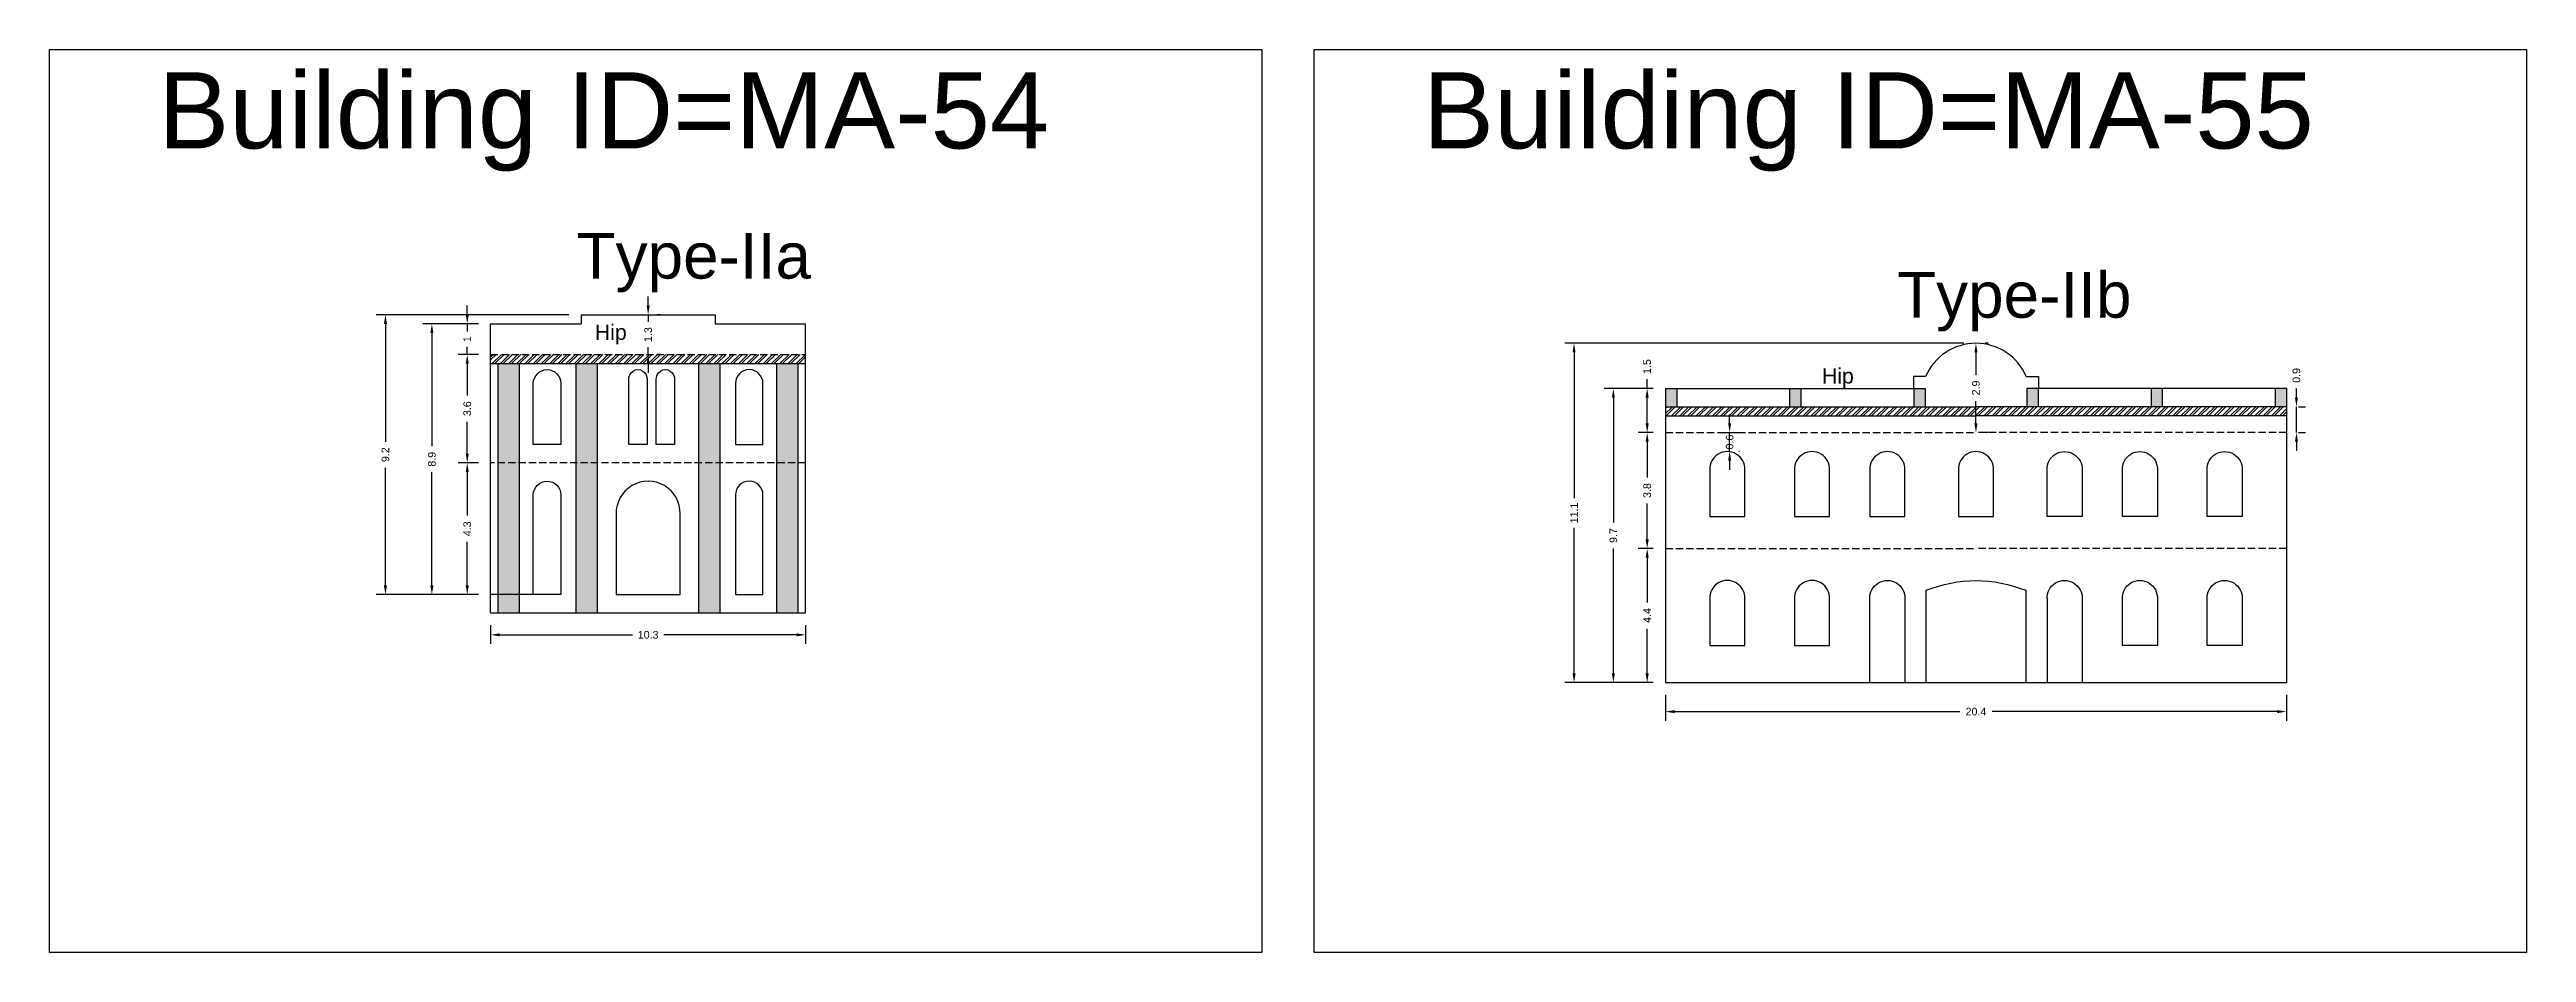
# Model space of a CAD drawing. Header units: metres. Extents: x 3416649 to 3417100, y -6712966 to -6712690.
# Drawn here: x 3416784.6 to 3416865.8, y -6712887 to -6712857.4 of the extents above; entities that cross this region are included whole.
import ezdxf

# ---------------------------------------------------------------- set-up
doc = ezdxf.new("R2010")
doc.units = ezdxf.units.M
doc.linetypes.add('ACAD_ISO02W100', pattern=[15, 12, -3])
doc.layers.add('Dotted', color=7, linetype='ACAD_ISO02W100', plot=False)
doc.styles.get("Standard").update_dxf_attribs({"font": 'arial.ttf'})
doc.dimstyles.new('ISO-25', dxfattribs={"dimtxt": 0.25, "dimasz": 0.3, "dimexe": 0.3, "dimexo": 0.4, "dimgap": 0.2, "dimtad": 0, "dimdec": 1, "dimdsep": 46, "dimtxsty": 'Standard', "dimcen": 2.5, "dimadec": 0, "dimazin": 0, "dimtfac": 1, "dimtdec": 1, "dimtmove": 0, "dimatfit": 3, "dimfxl": 1, "dimarcsym": 0})

msp = doc.modelspace()

# ---------------------------------------------------------------- texts
at = {"attachment_point": 1}
for s, width, heights, insert, char_height in [('Building ID=MA-54', 67.86454, [0.517], (3416788.181, -6712858.163), 2.5), ('Building ID=MA-55', 67.86454, [0.517], (3416829.652, -6712858.163), 2.5), ('Type-IIa ', 9.99112, [0.517], (3416801.9, -6712863.432), 1.5), ('Type-IIb ', 9.99112, [0.517], (3416845.201, -6712864.715), 1.5), ('Hip', 1.17554, [0], (3416802.497, -6712866.441), 0.5), ('Hip', 1.17554, [0], (3416842.734, -6712867.874), 0.5)]:
    msp.add_mtext_dynamic_manual_height_columns(s, width=width, gutter_width=12.5, heights=heights, dxfattribs=dict(at, insert=insert, char_height=char_height))

# ---------------------------------------------------------------- blocks, each defined once
blk = doc.blocks.new('*D439')
at = {"color": 0, "lineweight": -2, "transparency": 16777216}
for p, q in [((3416798.682, -6712870.979), (3416798.015, -6712870.979)), ((3416798.315, -6712871.279), (3416798.315, -6712872.707)), ((3416798.315, -6712874.999), (3416798.315, -6712873.572)), ((3416798.682, -6712875.299), (3416798.015, -6712875.299))]:
    blk.add_line(p, q, dxfattribs=at)
at = {"color": 0, "transparency": 16777216}
for points in [[(3416798.265, -6712871.279), (3416798.365, -6712871.279), (3416798.315, -6712870.979)], [(3416798.265, -6712874.999), (3416798.365, -6712874.999), (3416798.315, -6712875.299)]]:
    blk.add_solid(points, dxfattribs=at)
at = {"layer": 'Defpoints', "color": 0, "transparency": 16777216}
for p in [(3416798.315, -6712870.979), (3416799.082, -6712870.979), (3416799.082, -6712875.299)]:
    blk.add_point(p, dxfattribs=at)
at = {"color": 0, "transparency": 16777216, "insert": (3416798.315, -6712873.139), "char_height": 0.25, "attachment_point": 5, "rotation": 90}
blk.add_mtext('4.3', dxfattribs=at)
blk = doc.blocks.new('*D440')
at = {"color": 0, "lineweight": -2, "transparency": 16777216}
for p, q in [((3416798.682, -6712867.419), (3416798.015, -6712867.419)), ((3416798.315, -6712867.719), (3416798.315, -6712868.772)), ((3416798.315, -6712870.679), (3416798.315, -6712869.627)), ((3416798.682, -6712870.979), (3416798.015, -6712870.979))]:
    blk.add_line(p, q, dxfattribs=at)
at = {"color": 0, "transparency": 16777216}
for points in [[(3416798.265, -6712867.719), (3416798.365, -6712867.719), (3416798.315, -6712867.419)], [(3416798.265, -6712870.679), (3416798.365, -6712870.679), (3416798.315, -6712870.979)]]:
    blk.add_solid(points, dxfattribs=at)
at = {"layer": 'Defpoints', "color": 0, "transparency": 16777216}
for p in [(3416798.315, -6712867.419), (3416799.082, -6712867.419), (3416799.082, -6712870.979)]:
    blk.add_point(p, dxfattribs=at)
at = {"color": 0, "transparency": 16777216, "insert": (3416798.315, -6712869.199), "char_height": 0.25, "attachment_point": 5, "rotation": 90}
blk.add_mtext('3.6', dxfattribs=at)
blk = doc.blocks.new('*D441')
at = {"color": 0, "lineweight": -2, "transparency": 16777216}
for p, q in [((3416798.682, -6712866.419), (3416796.856, -6712866.419)), ((3416797.156, -6712866.719), (3416797.156, -6712870.431)), ((3416797.156, -6712874.999), (3416797.156, -6712871.287)), ((3416798.682, -6712875.299), (3416796.856, -6712875.299))]:
    blk.add_line(p, q, dxfattribs=at)
at = {"color": 0, "transparency": 16777216}
for points in [[(3416797.106, -6712866.719), (3416797.206, -6712866.719), (3416797.156, -6712866.419)], [(3416797.106, -6712874.999), (3416797.206, -6712874.999), (3416797.156, -6712875.299)]]:
    blk.add_solid(points, dxfattribs=at)
at = {"layer": 'Defpoints', "color": 0, "transparency": 16777216}
for p in [(3416797.156, -6712866.419), (3416799.082, -6712866.419), (3416799.082, -6712875.299)]:
    blk.add_point(p, dxfattribs=at)
at = {"color": 0, "transparency": 16777216, "insert": (3416797.156, -6712870.859), "char_height": 0.25, "attachment_point": 5, "rotation": 90}
blk.add_mtext('8.9', dxfattribs=at)
blk = doc.blocks.new('*D442')
at = {"color": 0, "lineweight": -2, "transparency": 16777216}
for p, q in [((3416798.315, -6712866.119), (3416798.315, -6712865.819)), ((3416798.682, -6712866.419), (3416798.015, -6712866.419)), ((3416798.315, -6712866.419), (3416798.315, -6712866.673)), ((3416798.682, -6712867.419), (3416798.015, -6712867.419)), ((3416798.315, -6712867.419), (3416798.315, -6712867.166)), ((3416798.315, -6712867.719), (3416798.315, -6712868.019))]:
    blk.add_line(p, q, dxfattribs=at)
at = {"color": 0, "transparency": 16777216}
for points in [[(3416798.265, -6712866.119), (3416798.365, -6712866.119), (3416798.315, -6712866.419)], [(3416798.265, -6712867.719), (3416798.365, -6712867.719), (3416798.315, -6712867.419)]]:
    blk.add_solid(points, dxfattribs=at)
at = {"layer": 'Defpoints', "color": 0, "transparency": 16777216}
for p in [(3416798.315, -6712866.419), (3416799.082, -6712866.419), (3416799.082, -6712867.419)]:
    blk.add_point(p, dxfattribs=at)
at = {"color": 0, "transparency": 16777216, "insert": (3416798.315, -6712866.919), "char_height": 0.25, "attachment_point": 5, "rotation": 90}
blk.add_mtext('1', dxfattribs=at)
blk = doc.blocks.new('*D443')
at = {"color": 0, "lineweight": -2, "transparency": 16777216}
for p, q in [((3416804.247, -6712865.819), (3416804.247, -6712865.519)), ((3416804.247, -6712866.119), (3416804.247, -6712866.354)), ((3416804.647, -6712866.119), (3416804.547, -6712866.119)), ((3416804.247, -6712867.419), (3416804.247, -6712867.185)), ((3416804.647, -6712867.419), (3416804.547, -6712867.419)), ((3416804.247, -6712867.719), (3416804.247, -6712868.019))]:
    blk.add_line(p, q, dxfattribs=at)
at = {"color": 0, "transparency": 16777216}
for points in [[(3416804.197, -6712865.819), (3416804.297, -6712865.819), (3416804.247, -6712866.119)], [(3416804.197, -6712867.719), (3416804.297, -6712867.719), (3416804.247, -6712867.419)]]:
    blk.add_solid(points, dxfattribs=at)
at = {"layer": 'Defpoints', "color": 0, "transparency": 16777216}
for p in [(3416804.247, -6712866.119), (3416804.247, -6712867.419), (3416804.247, -6712867.419)]:
    blk.add_point(p, dxfattribs=at)
at = {"color": 0, "transparency": 16777216, "insert": (3416804.247, -6712866.769), "char_height": 0.25, "attachment_point": 5, "rotation": 90}
blk.add_mtext('1.3', dxfattribs=at)
blk = doc.blocks.new('*D444')
at = {"color": 0, "lineweight": -2, "transparency": 16777216}
for p, q in [((3416801.647, -6712866.119), (3416795.333, -6712866.119)), ((3416795.633, -6712866.419), (3416795.633, -6712870.283)), ((3416795.633, -6712874.999), (3416795.633, -6712871.136)), ((3416798.682, -6712875.299), (3416795.333, -6712875.299))]:
    blk.add_line(p, q, dxfattribs=at)
at = {"color": 0, "transparency": 16777216}
for points in [[(3416795.583, -6712866.419), (3416795.683, -6712866.419), (3416795.633, -6712866.119)], [(3416795.583, -6712874.999), (3416795.683, -6712874.999), (3416795.633, -6712875.299)]]:
    blk.add_solid(points, dxfattribs=at)
at = {"layer": 'Defpoints', "color": 0, "transparency": 16777216}
for p in [(3416795.633, -6712866.119), (3416802.047, -6712866.119), (3416799.082, -6712875.299)]:
    blk.add_point(p, dxfattribs=at)
at = {"color": 0, "transparency": 16777216, "insert": (3416795.633, -6712870.709), "char_height": 0.25, "attachment_point": 5, "rotation": 90}
blk.add_mtext('9.2', dxfattribs=at)
blk = doc.blocks.new('*D445')
at = {"color": 0, "lineweight": -2, "transparency": 16777216}
for p, q in [((3416799.082, -6712876.299), (3416799.082, -6712876.918)), ((3416809.412, -6712876.299), (3416809.412, -6712876.918)), ((3416799.382, -6712876.618), (3416803.735, -6712876.618)), ((3416809.112, -6712876.618), (3416804.76, -6712876.618))]:
    blk.add_line(p, q, dxfattribs=at)
at = {"color": 0, "transparency": 16777216}
for points in [[(3416799.382, -6712876.568), (3416799.382, -6712876.668), (3416799.082, -6712876.618)], [(3416809.112, -6712876.568), (3416809.112, -6712876.668), (3416809.412, -6712876.618)]]:
    blk.add_solid(points, dxfattribs=at)
at = {"layer": 'Defpoints', "color": 0, "transparency": 16777216}
for p in [(3416799.082, -6712875.899), (3416809.412, -6712875.899), (3416809.412, -6712876.618)]:
    blk.add_point(p, dxfattribs=at)
at = {"color": 0, "transparency": 16777216, "insert": (3416804.247, -6712876.618), "char_height": 0.25, "attachment_point": 5}
blk.add_mtext('10.3', dxfattribs=at)
blk = doc.blocks.new('*D446')
at = {"color": 0, "lineweight": -2, "transparency": 16777216}
for p, q in [((3416839.71, -6712869.685), (3416839.71, -6712869.385)), ((3416839.513, -6712869.985), (3416840.01, -6712869.985)), ((3416839.71, -6712870.605), (3416839.71, -6712869.985)), ((3416840.032, -6712870.605), (3416840.01, -6712870.605)), ((3416839.71, -6712870.905), (3416839.71, -6712871.205))]:
    blk.add_line(p, q, dxfattribs=at)
at = {"color": 0, "transparency": 16777216}
for points in [[(3416839.66, -6712869.685), (3416839.76, -6712869.685), (3416839.71, -6712869.985)], [(3416839.66, -6712870.905), (3416839.76, -6712870.905), (3416839.71, -6712870.605)]]:
    blk.add_solid(points, dxfattribs=at)
at = {"layer": 'Defpoints', "color": 0, "transparency": 16777216}
for p in [(3416839.113, -6712869.985), (3416839.632, -6712870.605), (3416839.71, -6712869.985)]:
    blk.add_point(p, dxfattribs=at)
at = {"color": 0, "transparency": 16777216, "insert": (3416839.71, -6712870.295), "char_height": 0.25, "attachment_point": 5, "rotation": 90}
blk.add_mtext('0.6', dxfattribs=at)
blk = doc.blocks.new('*D447')
at = {"color": 0, "lineweight": -2, "transparency": 16777216}
for p, q in [((3416837.207, -6712869.985), (3416836.706, -6712869.985)), ((3416837.006, -6712870.285), (3416837.006, -6712871.457)), ((3416837.006, -6712873.485), (3416837.006, -6712872.313)), ((3416837.207, -6712873.785), (3416836.706, -6712873.785))]:
    blk.add_line(p, q, dxfattribs=at)
at = {"color": 0, "transparency": 16777216}
for points in [[(3416836.956, -6712870.285), (3416837.056, -6712870.285), (3416837.006, -6712869.985)], [(3416836.956, -6712873.485), (3416837.056, -6712873.485), (3416837.006, -6712873.785)]]:
    blk.add_solid(points, dxfattribs=at)
at = {"layer": 'Defpoints', "color": 0, "transparency": 16777216}
for p in [(3416837.006, -6712869.985), (3416837.607, -6712869.985), (3416837.607, -6712873.785)]:
    blk.add_point(p, dxfattribs=at)
at = {"color": 0, "transparency": 16777216, "insert": (3416837.006, -6712871.885), "char_height": 0.25, "attachment_point": 5, "rotation": 90}
blk.add_mtext('3.8', dxfattribs=at)
blk = doc.blocks.new('*D448')
at = {"color": 0, "lineweight": -2, "transparency": 16777216}
for p, q in [((3416837.207, -6712873.785), (3416836.706, -6712873.785)), ((3416837.006, -6712874.085), (3416837.006, -6712875.553)), ((3416837.006, -6712877.885), (3416837.006, -6712876.417)), ((3416837.207, -6712878.185), (3416836.706, -6712878.185))]:
    blk.add_line(p, q, dxfattribs=at)
at = {"color": 0, "transparency": 16777216}
for points in [[(3416836.956, -6712874.085), (3416837.056, -6712874.085), (3416837.006, -6712873.785)], [(3416836.956, -6712877.885), (3416837.056, -6712877.885), (3416837.006, -6712878.185)]]:
    blk.add_solid(points, dxfattribs=at)
at = {"layer": 'Defpoints', "color": 0, "transparency": 16777216}
for p in [(3416837.006, -6712873.785), (3416837.607, -6712873.785), (3416837.607, -6712878.185)]:
    blk.add_point(p, dxfattribs=at)
at = {"color": 0, "transparency": 16777216, "insert": (3416837.006, -6712875.985), "char_height": 0.25, "attachment_point": 5, "rotation": 90}
blk.add_mtext('4.4', dxfattribs=at)
blk = doc.blocks.new('*D449')
at = {"color": 0, "lineweight": -2, "transparency": 16777216}
for p, q in [((3416837.006, -6712868.535), (3416837.006, -6712868.235)), ((3416837.207, -6712868.535), (3416836.706, -6712868.535)), ((3416837.006, -6712869.685), (3416837.006, -6712868.835)), ((3416837.207, -6712869.985), (3416836.706, -6712869.985))]:
    blk.add_line(p, q, dxfattribs=at)
at = {"color": 0, "transparency": 16777216}
for points in [[(3416836.956, -6712868.835), (3416837.056, -6712868.835), (3416837.006, -6712868.535)], [(3416836.956, -6712869.685), (3416837.056, -6712869.685), (3416837.006, -6712869.985)]]:
    blk.add_solid(points, dxfattribs=at)
at = {"layer": 'Defpoints', "color": 0, "transparency": 16777216}
for p in [(3416837.006, -6712868.535), (3416837.607, -6712868.535), (3416837.607, -6712869.985)]:
    blk.add_point(p, dxfattribs=at)
at = {"color": 0, "transparency": 16777216, "insert": (3416837.006, -6712867.818), "char_height": 0.25, "attachment_point": 5, "rotation": 90}
blk.add_mtext('1.5', dxfattribs=at)
blk = doc.blocks.new('*D450')
at = {"color": 0, "lineweight": -2, "transparency": 16777216}
for p, q in [((3416837.207, -6712868.535), (3416835.597, -6712868.535)), ((3416835.897, -6712868.835), (3416835.897, -6712872.933)), ((3416835.897, -6712877.885), (3416835.897, -6712873.788)), ((3416837.207, -6712878.185), (3416835.597, -6712878.185))]:
    blk.add_line(p, q, dxfattribs=at)
at = {"color": 0, "transparency": 16777216}
for points in [[(3416835.847, -6712868.835), (3416835.947, -6712868.835), (3416835.897, -6712868.535)], [(3416835.847, -6712877.885), (3416835.947, -6712877.885), (3416835.897, -6712878.185)]]:
    blk.add_solid(points, dxfattribs=at)
at = {"layer": 'Defpoints', "color": 0, "transparency": 16777216}
for p in [(3416835.897, -6712868.535), (3416837.607, -6712868.535), (3416837.607, -6712878.185)]:
    blk.add_point(p, dxfattribs=at)
at = {"color": 0, "transparency": 16777216, "insert": (3416835.897, -6712873.36), "char_height": 0.25, "attachment_point": 5, "rotation": 90}
blk.add_mtext('9.7', dxfattribs=at)
blk = doc.blocks.new('*D451')
at = {"color": 0, "lineweight": -2, "transparency": 16777216}
for p, q in [((3416837.607, -6712878.585), (3416837.607, -6712879.436)), ((3416857.967, -6712878.585), (3416857.967, -6712879.436)), ((3416837.907, -6712879.136), (3416847.261, -6712879.136)), ((3416857.667, -6712879.136), (3416848.314, -6712879.136))]:
    blk.add_line(p, q, dxfattribs=at)
at = {"color": 0, "transparency": 16777216}
for points in [[(3416837.907, -6712879.086), (3416837.907, -6712879.186), (3416837.607, -6712879.136)], [(3416857.667, -6712879.086), (3416857.667, -6712879.186), (3416857.967, -6712879.136)]]:
    blk.add_solid(points, dxfattribs=at)
at = {"layer": 'Defpoints', "color": 0, "transparency": 16777216}
for p in [(3416837.607, -6712878.185), (3416857.967, -6712878.185), (3416857.967, -6712879.136)]:
    blk.add_point(p, dxfattribs=at)
at = {"color": 0, "transparency": 16777216, "insert": (3416847.787, -6712879.136), "char_height": 0.25, "attachment_point": 5}
blk.add_mtext('20.4', dxfattribs=at)
blk = doc.blocks.new('*D452')
at = {"color": 0, "lineweight": -2, "transparency": 16777216}
for p, q in [((3416847.787, -6712867.355), (3416847.787, -6712868.09)), ((3416848.187, -6712867.055), (3416848.087, -6712867.055)), ((3416847.787, -6712869.685), (3416847.787, -6712868.95)), ((3416848.187, -6712869.985), (3416848.087, -6712869.985))]:
    blk.add_line(p, q, dxfattribs=at)
at = {"color": 0, "transparency": 16777216}
for points in [[(3416847.737, -6712867.355), (3416847.837, -6712867.355), (3416847.787, -6712867.055)], [(3416847.737, -6712869.685), (3416847.837, -6712869.685), (3416847.787, -6712869.985)]]:
    blk.add_solid(points, dxfattribs=at)
at = {"layer": 'Defpoints', "color": 0, "transparency": 16777216}
for p in [(3416847.787, -6712867.055), (3416847.787, -6712867.055), (3416847.787, -6712869.985)]:
    blk.add_point(p, dxfattribs=at)
at = {"color": 0, "transparency": 16777216, "insert": (3416847.787, -6712868.52), "char_height": 0.25, "attachment_point": 5, "rotation": 90}
blk.add_mtext('2.9', dxfattribs=at)
blk = doc.blocks.new('*D453')
at = {"color": 0, "lineweight": -2, "transparency": 16777216}
for p, q in [((3416847.387, -6712867.055), (3416834.309, -6712867.055)), ((3416834.609, -6712867.355), (3416834.609, -6712872.131)), ((3416834.609, -6712877.885), (3416834.609, -6712873.109)), ((3416837.207, -6712878.185), (3416834.309, -6712878.185))]:
    blk.add_line(p, q, dxfattribs=at)
at = {"color": 0, "transparency": 16777216}
for points in [[(3416834.559, -6712867.355), (3416834.659, -6712867.355), (3416834.609, -6712867.055)], [(3416834.559, -6712877.885), (3416834.659, -6712877.885), (3416834.609, -6712878.185)]]:
    blk.add_solid(points, dxfattribs=at)
at = {"layer": 'Defpoints', "color": 0, "transparency": 16777216}
for p in [(3416834.609, -6712867.055), (3416847.787, -6712867.055), (3416837.607, -6712878.185)]:
    blk.add_point(p, dxfattribs=at)
at = {"color": 0, "transparency": 16777216, "insert": (3416834.609, -6712872.62), "char_height": 0.25, "attachment_point": 5, "rotation": 90}
blk.add_mtext('11.1', dxfattribs=at)
blk = doc.blocks.new('*D454')
at = {"color": 0, "lineweight": -2, "transparency": 16777216}
for p, q in [((3416858.296, -6712868.835), (3416858.296, -6712868.535)), ((3416858.296, -6712869.985), (3416858.296, -6712869.135)), ((3416858.367, -6712869.135), (3416858.596, -6712869.135)), ((3416858.296, -6712870.285), (3416858.296, -6712870.585)), ((3416858.367, -6712869.985), (3416858.596, -6712869.985))]:
    blk.add_line(p, q, dxfattribs=at)
at = {"color": 0, "transparency": 16777216}
for points in [[(3416858.246, -6712868.835), (3416858.346, -6712868.835), (3416858.296, -6712869.135)], [(3416858.246, -6712870.285), (3416858.346, -6712870.285), (3416858.296, -6712869.985)]]:
    blk.add_solid(points, dxfattribs=at)
at = {"layer": 'Defpoints', "color": 0, "transparency": 16777216}
for p in [(3416857.967, -6712869.135), (3416858.296, -6712869.135), (3416857.967, -6712869.985)]:
    blk.add_point(p, dxfattribs=at)
at = {"color": 0, "transparency": 16777216, "insert": (3416858.296, -6712868.107), "char_height": 0.25, "attachment_point": 5, "rotation": 90}
blk.add_mtext('0.9', dxfattribs=at)

# ---------------------------------------------------------------- dimensions: what is measured, and where the dimension line sits
for base, p1, p2, picture, middle in [((3416798.315, -6712866.419), (3416799.082, -6712867.419), (3416799.082, -6712866.419), '*D442', (3416798.315, -6712866.919)), ((3416795.633, -6712866.119), (3416799.082, -6712875.299), (3416802.047, -6712866.119), '*D444', (3416795.633, -6712870.709)), ((3416797.156, -6712866.419), (3416799.082, -6712875.299), (3416799.082, -6712866.419), '*D441', (3416797.156, -6712870.859)), ((3416798.315, -6712867.419), (3416799.082, -6712870.979), (3416799.082, -6712867.419), '*D440', (3416798.315, -6712869.199)), ((3416834.609, -6712867.055), (3416837.607, -6712878.185), (3416847.787, -6712867.055), '*D453', (3416834.609, -6712872.62)), ((3416847.787, -6712867.055), (3416847.787, -6712869.985), (3416847.787, -6712867.055), '*D452', (3416847.787, -6712868.52)), ((3416837.005957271, -6712868.535096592), (3416837.607261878, -6712869.985096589), (3416837.607261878, -6712868.535096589), '*D449', (3416837.005957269, -6712867.818350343)), ((3416858.296036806, -6712869.135096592), (3416857.967261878, -6712869.985096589), (3416857.967261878, -6712869.135096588), '*D454', (3416858.296036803, -6712868.107265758)), ((3416835.896751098, -6712868.535096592), (3416837.607261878, -6712878.185096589), (3416837.607261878, -6712868.535096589), '*D450', (3416835.896751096, -6712873.360096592)), ((3416837.006, -6712869.985), (3416837.607, -6712873.785), (3416837.607, -6712869.985), '*D447', (3416837.006, -6712871.885)), ((3416798.315, -6712870.979), (3416799.082, -6712875.299), (3416799.082, -6712870.979), '*D439', (3416798.315, -6712873.139)), ((3416837.006, -6712873.785), (3416837.607, -6712878.185), (3416837.607, -6712873.785), '*D448', (3416837.006, -6712875.985))]:
    dim = msp.add_linear_dim(base=base, p1=p1, p2=p2, angle=90, dimstyle='ISO-25')
    dim.commit()
    dim.dimension.update_dxf_attribs({"geometry": picture, "text_midpoint": middle})
for base, p1, p2, picture, middle in [((3416804.247, -6712867.419), (3416804.247, -6712866.119), (3416804.247, -6712867.419), '*D443', (3416804.247, -6712866.769)), ((3416839.71, -6712869.985), (3416839.632, -6712870.605), (3416839.113, -6712869.985), '*D446', (3416839.71, -6712870.295))]:
    dim = msp.add_linear_dim(base=base, p1=p1, p2=p2, angle=90, dimstyle='ISO-25')
    dim.commit()
    dim.dimension.update_dxf_attribs({"geometry": picture, "text_midpoint": middle, "dimtype": 160})
for base, p1, p2, picture, middle in [((3416809.412, -6712876.618), (3416799.082, -6712875.899), (3416809.412, -6712875.899), '*D445', (3416804.247, -6712876.618)), ((3416857.967, -6712879.136), (3416837.607, -6712878.185), (3416857.967, -6712878.185), '*D451', (3416847.787, -6712879.136))]:
    dim = msp.add_linear_dim(base=base, p1=p1, p2=p2, dimstyle='ISO-25')
    dim.commit()
    dim.dimension.update_dxf_attribs({"geometry": picture, "text_midpoint": middle})

# ---------------------------------------------------------------- hatches: boundary and pattern name
h = msp.add_hatch()
h.set_pattern_fill('ANSI32', color=256, scale=0.02)
h.set_pattern_definition([(45, (-10.05245, 0), (-0.134703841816, 0.134703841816), []), (45, (-9.96265, 0), (-0.134703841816, 0.134703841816), [])])
h.paths.add_polyline_path([(3416809.412, -6712867.419), (3416799.082, -6712867.419), (3416799.082, -6712867.719), (3416809.412, -6712867.719)])
h = msp.add_hatch(color=256)
h.dxf.hatch_style = 1
h.paths.add_polyline_path([(3416809.162, -6712867.719), (3416808.462, -6712867.719), (3416808.462, -6712870.979), (3416809.162, -6712870.979)])
h.paths.add_polyline_path([(3416809.162, -6712870.979), (3416808.462, -6712870.979), (3416808.462, -6712875.899), (3416809.162, -6712875.899)])
h.paths.add_polyline_path([(3416806.612, -6712870.979), (3416805.912, -6712870.979), (3416805.912, -6712875.899), (3416806.612, -6712875.899)])
h.paths.add_polyline_path([(3416806.612, -6712867.719), (3416805.912, -6712867.719), (3416805.912, -6712870.979), (3416806.612, -6712870.979)])
h.paths.add_polyline_path([(3416802.582, -6712867.719), (3416801.882, -6712867.719), (3416801.882, -6712870.979), (3416802.582, -6712870.979)])
h.paths.add_polyline_path([(3416802.582, -6712870.979), (3416801.882, -6712870.979), (3416801.882, -6712875.899), (3416802.582, -6712875.899)])
h.paths.add_polyline_path([(3416800.032, -6712870.979), (3416799.332, -6712870.979), (3416799.332, -6712875.899), (3416800.032, -6712875.899)])
h.paths.add_polyline_path([(3416800.032, -6712867.719), (3416799.332, -6712867.719), (3416799.332, -6712870.979), (3416800.032, -6712870.979)])
h = msp.add_hatch(color=256)
h.dxf.hatch_style = 1
h.paths.add_polyline_path([(3416837.977, -6712868.535), (3416837.607, -6712868.535), (3416837.607, -6712869.135), (3416837.977, -6712869.135)])
h.paths.add_polyline_path([(3416842.047, -6712868.535), (3416841.677, -6712868.535), (3416841.677, -6712869.135), (3416842.047, -6712869.135)])
h.paths.add_polyline_path([(3416846.117, -6712868.535), (3416845.747, -6712868.535), (3416845.747, -6712869.135), (3416846.117, -6712869.135)])
h.paths.add_polyline_path([(3416849.827, -6712868.535), (3416849.457, -6712868.535), (3416849.457, -6712869.135), (3416849.827, -6712869.135)])
h.paths.add_polyline_path([(3416853.897, -6712868.535), (3416853.527, -6712868.535), (3416853.527, -6712869.135), (3416853.897, -6712869.135)])
h.paths.add_polyline_path([(3416857.967, -6712868.535), (3416857.597, -6712868.535), (3416857.597, -6712869.135), (3416857.967, -6712869.135)])
h = msp.add_hatch()
h.set_pattern_fill('ANSI32', color=256, scale=0.02)
h.set_pattern_definition([(45, (-10.61723, 0), (-0.134703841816, 0.134703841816), []), (45, (-10.52743, 0), (-0.134703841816, 0.134703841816), [])])
h.paths.add_polyline_path([(3416857.967, -6712869.135), (3416847.787, -6712869.135), (3416837.607, -6712869.135), (3416837.607, -6712869.435), (3416847.787, -6712869.435), (3416857.967, -6712869.435)])

# ---------------------------------------------------------------- linework, layer by layer
for points in [[(3416784.618, -6712857.418), (3416824.368, -6712857.418), (3416824.368, -6712887.037), (3416784.618, -6712887.037)], [(3416826.089, -6712857.418), (3416865.838, -6712857.418), (3416865.838, -6712887.037), (3416826.089, -6712887.037)]]:
    msp.add_lwpolyline(points, close=True)
for points in [[(3416799.082, -6712875.899), (3416799.082, -6712866.419)], [(3416799.082, -6712866.419), (3416802.047, -6712866.419)], [(3416802.047, -6712866.119), (3416806.447, -6712866.119)], [(3416802.047, -6712866.119), (3416802.047, -6712866.419)], [(3416806.447, -6712866.119), (3416806.447, -6712866.419)], [(3416806.447, -6712866.419), (3416809.412, -6712866.419)], [(3416809.412, -6712875.899), (3416809.412, -6712866.419)], [(3416799.082, -6712867.719), (3416809.412, -6712867.719)], [(3416799.332, -6712875.899), (3416799.332, -6712867.719)], [(3416800.032, -6712875.899), (3416800.032, -6712867.719)], [(3416801.882, -6712875.899), (3416801.882, -6712867.719)], [(3416802.582, -6712875.899), (3416802.582, -6712867.719)], [(3416805.912, -6712875.899), (3416805.912, -6712867.719)], [(3416806.612, -6712875.899), (3416806.612, -6712867.719)], [(3416808.462, -6712875.899), (3416808.462, -6712867.719)], [(3416809.162, -6712875.899), (3416809.162, -6712867.719)], [(3416846.137, -6712868.145), (3416845.737, -6712868.145), (3416845.737, -6712868.535)], [(3416849.437, -6712868.145), (3416849.837, -6712868.145), (3416849.837, -6712868.535)], [(3416807.112, -6712868.369), (3416807.112, -6712870.369), (3416808.012, -6712870.369), (3416808.012, -6712868.369)], [(3416837.607, -6712868.535), (3416837.607, -6712878.185)], [(3416837.607, -6712868.535), (3416846.117, -6712868.535)], [(3416837.977, -6712868.535), (3416837.977, -6712869.135)], [(3416841.677, -6712868.535), (3416841.677, -6712869.135)], [(3416842.047, -6712868.535), (3416842.047, -6712869.135)], [(3416845.747, -6712868.535), (3416845.747, -6712869.135)], [(3416846.117, -6712868.535), (3416846.117, -6712869.135)], [(3416857.967, -6712868.535), (3416849.457, -6712868.535)], [(3416849.457, -6712868.535), (3416849.457, -6712869.135)], [(3416849.827, -6712868.535), (3416849.827, -6712869.135)], [(3416853.527, -6712868.535), (3416853.527, -6712869.135)], [(3416853.897, -6712868.535), (3416853.897, -6712869.135)], [(3416857.597, -6712868.535), (3416857.597, -6712869.135)], [(3416857.967, -6712868.535), (3416857.967, -6712878.185)], [(3416837.607, -6712869.135), (3416847.787, -6712869.135)], [(3416837.607, -6712869.435), (3416847.787, -6712869.435)], [(3416857.967, -6712869.135), (3416847.787, -6712869.135)], [(3416857.967, -6712869.435), (3416847.787, -6712869.435)], [(3416807.112, -6712872.029), (3416807.112, -6712875.299), (3416808.012, -6712875.299), (3416808.012, -6712872.029)], [(3416800.482, -6712875.299), (3416799.082, -6712875.299)], [(3416850.117, -6712875.439), (3416850.117, -6712878.185)], [(3416799.082, -6712875.899), (3416809.412, -6712875.899)], [(3416837.607, -6712878.185), (3416857.967, -6712878.185)]]:
    msp.add_lwpolyline(points)
for points in [[(3416801.382, -6712868.369), (3416801.382, -6712870.369), (3416800.482, -6712870.369), (3416800.482, -6712868.369, -1)], [(3416801.382, -6712872.029), (3416801.382, -6712875.299), (3416800.482, -6712875.299), (3416800.482, -6712872.029, -1)], [(3416803.197, -6712872.649), (3416803.197, -6712875.299), (3416805.297, -6712875.299), (3416805.297, -6712872.649, 1.019048)]]:
    msp.add_lwpolyline(points, format="xyb", close=True)
for points in [[(3416804.212, -6712868.193), (3416804.212, -6712870.369), (3416803.612, -6712870.369), (3416803.612, -6712868.248, -1.096038), (3416804.212, -6712868.248)], [(3416805.112, -6712868.193), (3416805.112, -6712870.369), (3416804.512, -6712870.369), (3416804.512, -6712868.248, -1.096038), (3416805.112, -6712868.248)], [(3416840.207, -6712871.209, 1.050987), (3416839.057, -6712871.209), (3416839.057, -6712872.735), (3416840.207, -6712872.735), (3416840.207, -6712871.209)], [(3416842.987, -6712871.209, 1.050987), (3416841.837, -6712871.209), (3416841.837, -6712872.735), (3416842.987, -6712872.735), (3416842.987, -6712871.209)], [(3416845.457, -6712871.209, 1.050987), (3416844.307, -6712871.209), (3416844.307, -6712872.735), (3416845.457, -6712872.735), (3416845.457, -6712871.209)], [(3416848.362, -6712871.209, 1.050987), (3416847.212, -6712871.209), (3416847.212, -6712872.735), (3416848.362, -6712872.735), (3416848.362, -6712871.209)], [(3416850.117, -6712871.209, -1.050987), (3416851.267, -6712871.209), (3416851.267, -6712872.735), (3416850.117, -6712872.735), (3416850.117, -6712871.209)], [(3416852.587, -6712871.209, -1.050987), (3416853.737, -6712871.209), (3416853.737, -6712872.735), (3416852.587, -6712872.735), (3416852.587, -6712871.209)], [(3416855.367, -6712871.209, -1.050987), (3416856.517, -6712871.209), (3416856.517, -6712872.735), (3416855.367, -6712872.735), (3416855.367, -6712871.209)], [(3416840.207, -6712875.439, 1.050987), (3416839.057, -6712875.439), (3416839.057, -6712876.965), (3416840.207, -6712876.965), (3416840.207, -6712875.439)], [(3416842.987, -6712875.439, 1.050987), (3416841.837, -6712875.439), (3416841.837, -6712876.965), (3416842.987, -6712876.965), (3416842.987, -6712875.439)], [(3416844.307, -6712878.185), (3416844.307, -6712875.439, -1.050987), (3416845.457, -6712875.439), (3416845.457, -6712878.185)], [(3416846.157, -6712878.185), (3416846.157, -6712875.156, -0.194991), (3416849.417, -6712875.156), (3416849.417, -6712878.185)], [(3416850.117, -6712875.439, -1.050987), (3416851.267, -6712875.439), (3416851.267, -6712878.185)], [(3416852.587, -6712875.439, -1.050987), (3416853.737, -6712875.439), (3416853.737, -6712876.965), (3416852.587, -6712876.965), (3416852.587, -6712875.439)], [(3416855.367, -6712875.439, -1.050987), (3416856.517, -6712875.439), (3416856.517, -6712876.965), (3416855.367, -6712876.965), (3416855.367, -6712875.439)]]:
    msp.add_lwpolyline(points, format="xyb")
for centre, radius, start, end in [((3416847.787, -6712868.849), 1.794, 23.10201, 156.89799), ((3416807.562, -6712868.369), 0.45, 360, 180), ((3416807.562, -6712872.029), 0.45, 360, 180)]:
    msp.add_arc(centre, radius, start, end)
at = {"layer": 'Dotted', "ltscale": 0.02}
msp.add_line((3416809.412, -6712870.979), (3416799.082, -6712870.979), dxfattribs=at)
for points in [[(3416799.082, -6712867.419), (3416809.412, -6712867.419)], [(3416837.607, -6712869.985), (3416847.787, -6712869.985)], [(3416857.967, -6712869.985), (3416847.787, -6712869.985)], [(3416837.607, -6712873.785), (3416847.787, -6712873.785)], [(3416857.967, -6712873.785), (3416847.787, -6712873.785)]]:
    msp.add_lwpolyline(points, dxfattribs=at)

msp.set_redraw_order([(e.dxf.handle, doc.entitydb.next_handle()) for e in msp.query("TEXT MTEXT ATTDEF DIMENSION ARC_DIMENSION")])  # texts and dimensions are drawn at this point

doc.saveas('drawing.dxf')
